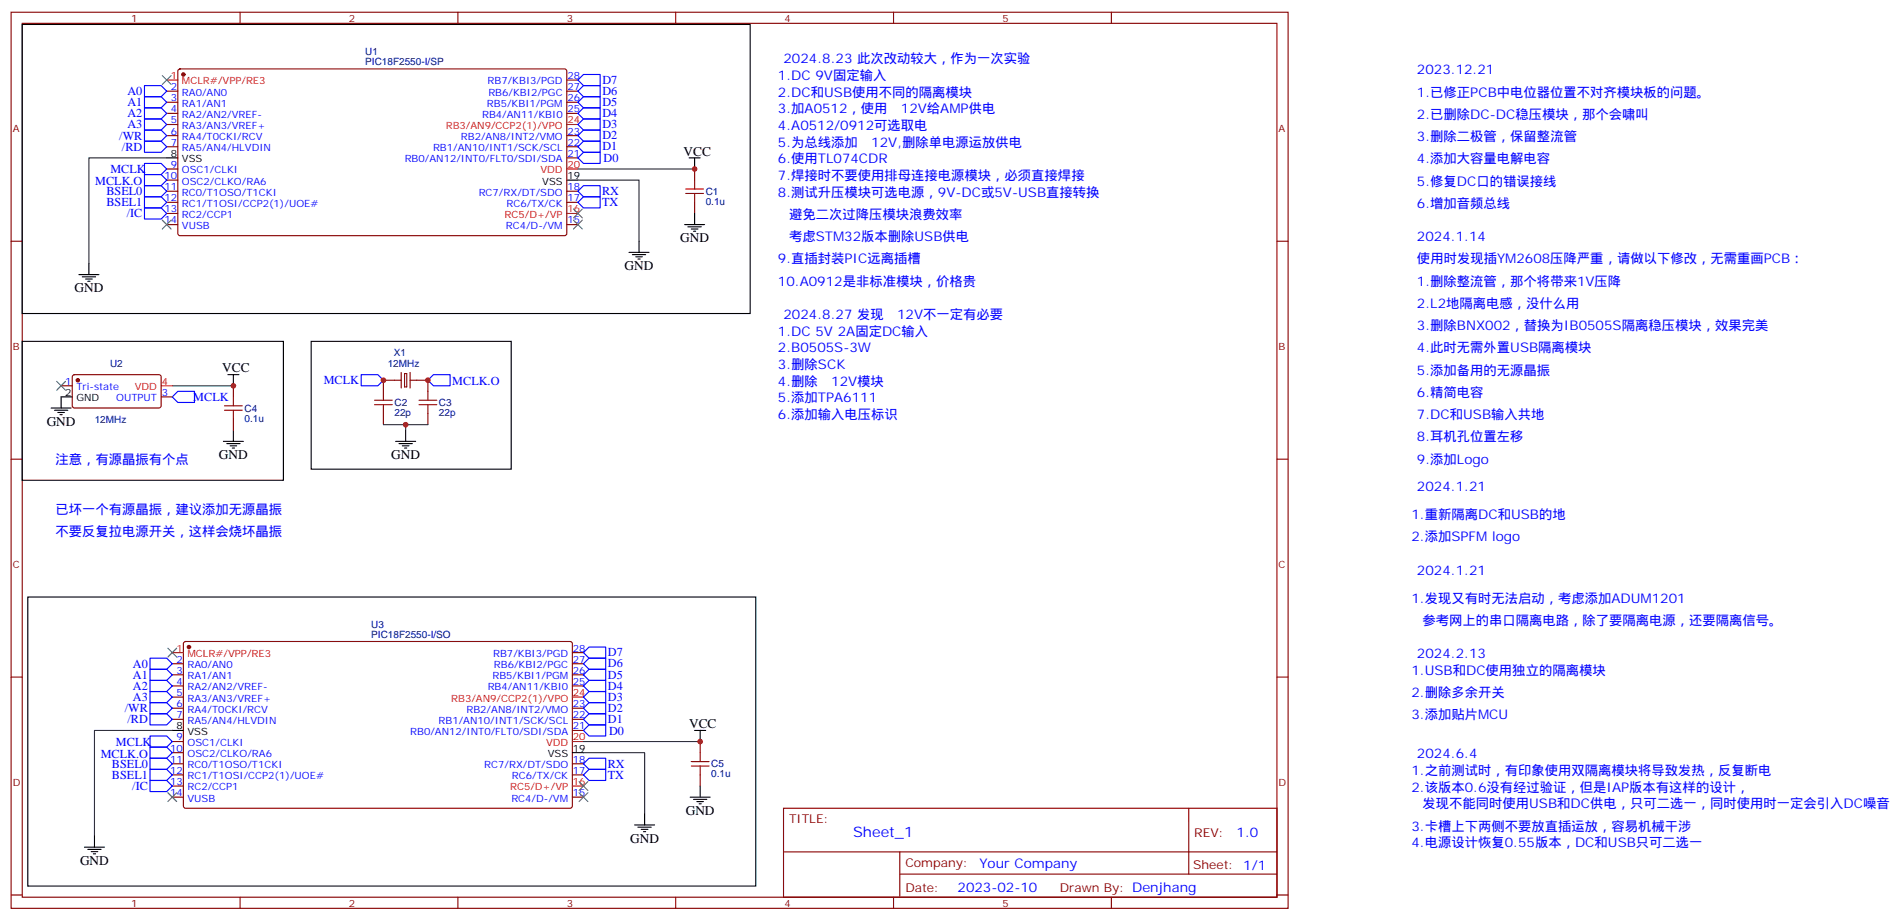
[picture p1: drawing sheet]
<svg xmlns="http://www.w3.org/2000/svg" width="603mm" height="292mm" viewBox="0 0 603 292" stroke-linecap="round" stroke-linejoin="round" font-family="sans-serif">
<defs><g id="words">
<text font-size="4.6" fill="#00f" x="270.8" y="265.5">Sheet_1</text>
<g font-size="4.2" fill="#00f">
<text x="248.7" y="20.1">2024.8.23 此次改动较大，作为一次实验</text>
<text x="449.8" y="23.6">2023.12.21</text>
<text x="246.9" y="25.4">1.DC 9V固定输入</text>
<text x="246.9" y="36">3.加A0512，使用넀12V给AMP供电</text>
<text x="246.9" y="30.7">2.DC和USB使用不同的隔离模块</text>
<text x="449.8" y="30.7">1.已修正PCB中电位器位置不对齐模块板的问题。</text>
<text x="246.9" y="41.3">4.A0512/0912可选取电</text>
<text x="449.8" y="37.7">2.已删除DC-DC稳压模块，那个会啸叫</text>
<text x="246.9" y="46.6">5.为总线添加넀12V,删除单电源运放供电</text>
<text x="449.8" y="44.8">3.删除二极管，保留整流管</text>
<text x="246.9" y="51.9">6.使用TL074CDR</text>
<text x="449.8" y="51.9">4.添加大容量电解电容</text>
<text x="246.9" y="57.2">7.焊接时不要使用排母连接电源模块，必须直接焊接</text>
<text x="449.8" y="58.9">5.修复DC口的错误接线</text>
<text x="246.9" y="62.4">8.测试升压模块可选电源，9V-DC或5V-USB直接转换</text>
<text x="449.8" y="66">6.增加音频总线</text>
<text x="250.5" y="69.5">避免二次过降压模块浪费效率</text>
<text x="250.5" y="76.6">考虑STM32版本删除USB供电</text>
<text x="449.8" y="76.6">2024.1.14</text>
<text x="246.9" y="83.6">9.直插封装PIC远离插槽</text>
<text x="449.8" y="83.6">使用时发现插YM2608压降严重，请做以下修改，无需重画PCB：</text>
<text x="246.9" y="90.7">10.A0912是非标准模块，价格贵</text>
<text x="449.8" y="90.7">1.删除整流管，那个将带来1V压降</text>
<text x="248.7" y="101.2">2024.8.27 发现넀12V不一定有必要</text>
<text x="449.8" y="97.7">2.L2地隔离电感，没什么用</text>
<text x="246.9" y="106.5">1.DC 5V 2A固定DC输入</text>
<text x="449.8" y="104.8">3.删除BNX002，替换为IB0505S隔离稳压模块，效果完美</text>
<text x="246.9" y="111.8">2.B0505S-3W</text>
<text x="449.8" y="111.8">4.此时无需外置USB隔离模块</text>
<text x="246.9" y="117.1">3.删除SCK</text>
<text x="449.8" y="118.9">5.添加备用的无源晶振</text>
<text x="246.9" y="122.4">4.删除넀12V模块</text>
<text x="449.8" y="125.9">6.精简电容</text>
<text x="246.9" y="127.7">5.添加TPA6111</text>
<text x="246.9" y="133">6.添加输入电压标识</text>
<text x="449.8" y="133">7.DC和USB输入共地</text>
<text x="449.8" y="140.1">8.耳机孔位置左移</text>
<text x="17.6" y="147.1">注意，有源晶振有个点</text>
<text x="449.8" y="147.1">9.添加Logo</text>
<text x="449.8" y="155.9">2024.1.21</text>
<text x="17.6" y="163">已坏一个有源晶振，建议添加无源晶振</text>
<text x="448" y="164.7">1.重新隔离DC和USB的地</text>
<text x="17.6" y="170">不要反复拉电源开关，这样会烧坏晶振</text>
<text x="448" y="171.8">2.添加SPFM logo</text>
<text x="449.8" y="182.4">2024.1.21</text>
<text x="448" y="191.2">1.发现又有时无法启动，考虑添加ADUM1201</text>
<text x="451.6" y="198.3">参考网上的串口隔离电路，除了要隔离电源，还要隔离信号。</text>
<text x="449.8" y="208.8">2024.2.13</text>
<text x="448" y="214.1">1.USB和DC使用独立的隔离模块</text>
<text x="448" y="221.2">2.删除多余开关</text>
<text x="448" y="228.2">3.添加贴片MCU</text>
<text x="448" y="245.9">1.之前测试时，有印象使用双隔离模块将导致发热，反复断电</text>
<text x="449.8" y="240.6">2024.6.4</text>
<text x="448" y="251.2">2.该版本0.6没有经过验证，但是IAP版本有这样的设计，</text>
<text x="451.6" y="256.5">发现不能同时使用USB和DC供电，只可二选一，同时使用时一定会引入DC噪音</text>
<text x="448" y="263.5">3.卡槽上下两侧不要放直插运放，容易机械干涉</text>
<text x="392.5" y="265.7">1.0</text>
<text x="448" y="268.8">4.电源设计恢复0.55版本，DC和USB只可二选一</text>
<text x="310.9" y="275.3">Your Company</text>
<text x="304" y="283.1">2023-02-10</text>
</g>
<g font-size="4.2">
<text x="217" y="49.4">VCC</text>
<text x="215.9" y="76.9">GND</text>
<text x="198.3" y="85.7">GND</text>
<text x="23.6" y="92.8">GND</text>
<text x="70.6" y="118.2">VCC</text>
<text x="14.8" y="135.1">GND</text>
<text x="69.5" y="145.7">GND</text>
<text x="124.2" y="145.7">GND</text>
<text x="218.7" y="231.1">VCC</text>
<text x="217.7" y="258.6">GND</text>
<text x="200" y="267.4">GND</text>
<text x="25.4" y="274.5">GND</text>
</g>
<g font-size="3.9" fill="#00f">
<text x="191.2" y="26.6">D7</text>
<text x="40.4" y="30.2">A0</text>
<text x="40.4" y="33.6">A1</text>
<text x="191.2" y="33.6">D5</text>
<text x="191.2" y="30.1">D6</text>
<text x="40.4" y="37.1">A2</text>
<text x="40.4" y="40.7">A3</text>
<text x="191.2" y="40.7">D3</text>
<text x="191.2" y="37.1">D4</text>
<text x="37.9" y="44.3">/WR</text>
<text x="38.7" y="47.8">/RD</text>
<text x="191.2" y="47.7">D1</text>
<text x="191.2" y="44.2">D2</text>
<text x="191.6" y="51.4">D0</text>
<text x="30.2" y="58.7">MCLK.O</text>
<text x="35.1" y="54.9">MCLK</text>
<text x="33.8" y="61.9">BSEL0</text>
<text x="33.8" y="65.5">BSEL1</text>
<text x="191.1" y="65.5">TX</text>
<text x="191.1" y="61.9">RX</text>
<text x="40.2" y="69">/IC</text>
<text x="102.8" y="121.9">MCLK</text>
<text x="143.6" y="122.2">MCLK.O</text>
<text x="61.4" y="127.2">MCLK</text>
<text x="193" y="208.2">D7</text>
<text x="42.2" y="215.3">A1</text>
<text x="42.2" y="211.9">A0</text>
<text x="193" y="211.8">D6</text>
<text x="193" y="215.3">D5</text>
<text x="42.2" y="218.8">A2</text>
<text x="193" y="218.8">D4</text>
<text x="39.6" y="226">/WR</text>
<text x="42.2" y="222.4">A3</text>
<text x="193" y="222.4">D3</text>
<text x="193" y="225.9">D2</text>
<text x="40.5" y="229.5">/RD</text>
<text x="193" y="229.4">D1</text>
<text x="193.4" y="233.1">D0</text>
<text x="36.8" y="236.6">MCLK</text>
<text x="32" y="240.4">MCLK.O</text>
<text x="35.5" y="243.6">BSEL0</text>
<text x="192.9" y="243.6">RX</text>
<text x="35.5" y="247.1">BSEL1</text>
<text x="42" y="250.7">/IC</text>
<text x="192.9" y="247.1">TX</text>
</g>
<g font-size="3.9" fill="#800">
<text x="250.5" y="261.1">TITLE:</text>
<text x="379.1" y="265.7">REV:</text>
<text x="287.4" y="275.3">Company:</text>
<text x="378.7" y="275.9">Sheet: 1/1</text>
<text x="287.4" y="282.9">Date:</text>
<text x="336.4" y="283">Drawn By: Denjhang</text>
</g>
<g font-size="3.2" fill="#800">
<text x="41.6" y="6.9">1</text>
<text x="110.8" y="6.9">2</text>
<text x="179.9" y="6.9">3</text>
<text x="249.1" y="6.9">4</text>
<text x="318.2" y="6.9">5</text>
<text x="4.1" y="42">A</text>
<text x="405.9" y="42">A</text>
<text x="4.1" y="111.1">B</text>
<text x="405.9" y="111.1">B</text>
<text x="4.1" y="180.3">C</text>
<text x="405.9" y="180.3">C</text>
<text x="4.1" y="249.4">D</text>
<text x="405.9" y="249.4">D</text>
<text x="41.6" y="287.7">1</text>
<text x="110.8" y="287.7">2</text>
<text x="179.9" y="287.7">3</text>
<text x="249.1" y="287.7">4</text>
<text x="318.2" y="287.7">5</text>
</g>
<g font-size="3.2" fill="#000080">
<text x="116" y="17.4">U1</text>
<text x="116" y="20.7">PIC18F2550-I/SP</text>
<text x="224" y="65">0.1u</text>
<text x="224" y="61.8">C1</text>
<text x="125" y="113">X1</text>
<text x="34.9" y="116.5">U2</text>
<text x="123.1" y="116.5">12MHz</text>
<text x="77.6" y="130.6">C4</text>
<text x="125.2" y="128.9">C2</text>
<text x="139.3" y="128.9">C3</text>
<text x="30.1" y="134.1">12MHz</text>
<text x="77.6" y="133.8">0.1u</text>
<text x="125.2" y="132">22p</text>
<text x="139.3" y="132">22p</text>
<text x="117.8" y="202.4">PIC18F2550-I/SO</text>
<text x="117.8" y="199.2">U3</text>
<text x="225.8" y="243.5">C5</text>
<text x="225.8" y="246.7">0.1u</text>
</g>
<g font-size="3.2" fill="#00f">
<text x="54.3" y="28.6">2</text>
<text x="154.8" y="26.8">RB7/KBI3/PGD</text>
<text x="180.1" y="25">28</text>
<text x="180.1" y="28.6">27</text>
<text x="54.3" y="35.6">4</text>
<text x="54.3" y="32.1">3</text>
<text x="57.7" y="33.9">RA1/AN1</text>
<text x="57.7" y="30.3">RA0/AN0</text>
<text x="154.6" y="33.9">RB5/KBI1/PGM</text>
<text x="155" y="30.3">RB6/KBI2/PGC</text>
<text x="180.1" y="32.1">26</text>
<text x="180.1" y="35.6">25</text>
<text x="54.3" y="39.2">5</text>
<text x="57.7" y="40.9">RA3/AN3/VREF+</text>
<text x="57.7" y="37.4">RA2/AN2/VREF-</text>
<text x="153" y="37.4">RB4/AN11/KBI0</text>
<text x="54.3" y="46.2">7</text>
<text x="54.3" y="42.7">6</text>
<text x="57.7" y="48">RA5/AN4/HLVDIN</text>
<text x="57.7" y="44.4">RA4/T0CKI/RCV</text>
<text x="137.5" y="48">RB1/AN10/INT1/SCK/SCL</text>
<text x="146.3" y="44.4">RB2/AN8/INT2/VMO</text>
<text x="180.1" y="42.7">23</text>
<text x="180.1" y="46.2">22</text>
<text x="54.3" y="53.3">9</text>
<text x="128.5" y="51.5">RB0/AN12/INT0/FLT0/SDI/SDA</text>
<text x="180.1" y="49.7">21</text>
<text x="52.2" y="56.8">10</text>
<text x="57.7" y="58.6">OSC2/CLKO/RA6</text>
<text x="57.7" y="55">OSC1/CLKI</text>
<text x="52.2" y="63.9">12</text>
<text x="52.2" y="60.3">11</text>
<text x="57.7" y="65.6">RC1/T1OSI/CCP2(1)/UOE#</text>
<text x="57.7" y="62.1">RC0/T1OSO/T1CKI</text>
<text x="152" y="62.1">RC7/RX/DT/SDO</text>
<text x="160.7" y="65.6">RC6/TX/CK</text>
<text x="180.1" y="60.3">18</text>
<text x="180.1" y="63.9">17</text>
<text x="52.2" y="70.9">14</text>
<text x="52.2" y="67.4">13</text>
<text x="57.7" y="69.1">RC2/CCP1</text>
<text x="180.1" y="70.9">15</text>
<text x="57.7" y="72.7">VUSB</text>
<text x="160.6" y="72.7">RC4/D-/VM</text>
<text x="20.7" y="122.1">1</text>
<text x="24.2" y="123.8">Tri-state</text>
<text x="51.3" y="125.6">3</text>
<text x="36.9" y="127.4">OUTPUT</text>
<text x="156.6" y="208.5">RB7/KBI3/PGD</text>
<text x="181.9" y="206.7">28</text>
<text x="56" y="210.3">2</text>
<text x="56" y="213.8">3</text>
<text x="59.5" y="212">RA0/AN0</text>
<text x="59.5" y="215.5">RA1/AN1</text>
<text x="156.3" y="215.5">RB5/KBI1/PGM</text>
<text x="156.8" y="212">RB6/KBI2/PGC</text>
<text x="181.9" y="213.8">26</text>
<text x="181.9" y="210.3">27</text>
<text x="56" y="217.3">4</text>
<text x="56" y="220.8">5</text>
<text x="59.5" y="219.1">RA2/AN2/VREF-</text>
<text x="154.8" y="219.1">RB4/AN11/KBI0</text>
<text x="181.9" y="217.3">25</text>
<text x="56" y="224.4">6</text>
<text x="56" y="227.9">7</text>
<text x="59.5" y="222.6">RA3/AN3/VREF+</text>
<text x="59.5" y="226.1">RA4/T0CKI/RCV</text>
<text x="148.1" y="226.1">RB2/AN8/INT2/VMO</text>
<text x="181.9" y="227.9">22</text>
<text x="181.9" y="224.4">23</text>
<text x="59.5" y="229.7">RA5/AN4/HLVDIN</text>
<text x="130.2" y="233.2">RB0/AN12/INT0/FLT0/SDI/SDA</text>
<text x="139.2" y="229.7">RB1/AN10/INT1/SCK/SCL</text>
<text x="181.9" y="231.4">21</text>
<text x="54" y="238.5">10</text>
<text x="56" y="234.9">9</text>
<text x="59.5" y="236.7">OSC1/CLKI</text>
<text x="54" y="242">11</text>
<text x="54" y="245.5">12</text>
<text x="59.5" y="240.2">OSC2/CLKO/RA6</text>
<text x="59.5" y="243.8">RC0/T1OSO/T1CKI</text>
<text x="153.7" y="243.8">RC7/RX/DT/SDO</text>
<text x="181.9" y="245.5">17</text>
<text x="181.9" y="242">18</text>
<text x="54" y="249.1">13</text>
<text x="59.5" y="247.3">RC1/T1OSI/CCP2(1)/UOE#</text>
<text x="59.5" y="250.8">RC2/CCP1</text>
<text x="162.5" y="247.3">RC6/TX/CK</text>
<text x="54" y="252.6">14</text>
<text x="59.5" y="254.4">VUSB</text>
<text x="162.3" y="254.4">RC4/D-/VM</text>
<text x="181.9" y="252.6">15</text>
</g>
<g font-size="3.2" fill="#f00">
<text x="54.3" y="25">1</text>
<text x="57.7" y="26.8">MCLR#/VPP/RE3</text>
<text x="141.5" y="40.9">RB3/AN9/CCP2(1)/VPO</text>
<text x="180.1" y="39.2">24</text>
<text x="180.1" y="53.3">20</text>
<text x="171.6" y="55">VDD</text>
<text x="160.2" y="69.1">RC5/D+/VP</text>
<text x="180.1" y="67.4">16</text>
<text x="42.8" y="123.8">VDD</text>
<text x="51.3" y="122.1">4</text>
<text x="56" y="206.7">1</text>
<text x="59.5" y="208.5">MCLR#/VPP/RE3</text>
<text x="181.9" y="220.8">24</text>
<text x="143.2" y="222.6">RB3/AN9/CCP2(1)/VPO</text>
<text x="173.3" y="236.7">VDD</text>
<text x="181.9" y="234.9">20</text>
<text x="161.9" y="250.8">RC5/D+/VP</text>
<text x="181.9" y="249.1">16</text>
</g>
<g font-size="3.2">
<text x="54.3" y="49.7">8</text>
<text x="57.7" y="51.5">VSS</text>
<text x="172.1" y="58.6">VSS</text>
<text x="180.1" y="56.8">19</text>
<text x="20.7" y="125.6">2</text>
<text x="24.2" y="127.4">GND</text>
<text x="56" y="231.4">8</text>
<text x="59.5" y="233.2">VSS</text>
<text x="181.9" y="238.5">19</text>
<text x="173.9" y="240.2">VSS</text>
</g>
</g></defs>
<g fill="none" stroke="#870000" stroke-width=".35">
<path d="M3.5 3.9h405.4v284.3h-405.4zM7.1 7.4h398.2v277.3h-398.2zM76.2 3.9v3.5M145.3 3.9v3.5M214.5 3.9v3.5M283.6 3.9v3.5M352.8 3.9v3.5M52.9 28.9h3.5M52.9 32.5h3.5M52.9 36h3.5M52.9 39.5h3.5M56.7 22.1l.4-.2h122.4l.4 .7v51.8l-.7 .4-122.3-.1-.5-.6v-51.5z"/>
<path d="M179.9 25.4h3.5M179.9 28.9h3.5M179.9 32.5h3.5M179.9 36h3.5M52.9 43h3.5M52.9 46.6h3.5M52.9 57.2h3.5M52.9 53.6h3.5M179.9 43h3.5M179.9 46.6h3.5M179.9 50.1h3.5M220.5 53.6v3.6"/>
<path d="M3.5 76.6h3.6M52.9 60.7h3.5M52.9 64.2h3.5M52.9 71.3h3.5M52.9 67.7h3.5M179.9 60.7h3.5M179.9 64.2h3.5M179.9 71.3h3.5M220.5 64.2v3.5M405.3 76.6h3.6M23.2 119.1l.4-.2h27.1l.5 .7-.1 9.4-.7 .5-27-.1-.5-.6v-9.2zM127.4 118.2v4.9"/>
<path d="M128.4 118.5h.7v4.3h-.7zM130.2 118.2v4.9M19.4 122.4h3.5M51.2 125.9h3.5M74.1 122.4v3.5M74.1 133v3.5M121.7 131.2v3.6M127.4 120.6h-5.7v3.6M130.2 120.6h5.6v3.6M135.8 131.2v3.6M3.5 145.7h3.6M405.3 145.7h3.6"/>
<path d="M3.5 214.8h3.6M54.7 210.6h3.5M54.7 214.1h3.5M54.7 217.7h3.5M58.4 203.8l.5-.2h122.3l.5 .7-.1 51.7-.6 .5-122.4-.1-.4-.6v-51.5zM181.7 210.6h3.5M181.7 214.1h3.5M181.7 217.7h3.5M181.7 207.1h3.5M405.3 214.8h3.6M54.7 221.2h3.5M54.7 224.7h3.5"/>
<path d="M54.7 228.2h3.5M54.7 235.3h3.5M54.7 238.8h3.5M181.7 224.7h3.5M181.7 228.2h3.5M181.7 231.8h3.5M222.2 235.3v3.5M54.7 242.4h3.5M54.7 245.9h3.5M54.7 249.4h3.5M54.7 252.9h3.5M181.7 242.4h3.5"/>
<path d="M181.7 245.9h3.5M181.7 252.9h3.5M222.2 245.9v3.5M248.7 256.5h156.6v28.2h-156.6zM377.3 256.5v20.9M248.7 270.3h156.5M285.6 277.4h119.6M285.6 270.3v14.1M3.5 284h3.6M76.2 284.7v3.5M145.3 284.7v3.5M214.5 284.7v3.5"/>
<path d="M283.6 284.7v3.5M352.8 284.7v3.5M405.3 284h3.6"/>
</g>
<path d="M52.9 25.4h3.5M179.9 39.5h3.5M179.9 53.6h3.5M179.9 67.7h3.5M51.2 122.4h3.5M54.7 207.1h3.5M181.7 235.3h3.5M181.7 221.2h3.5M181.7 249.4h3.5" fill="none" stroke="#f00" stroke-width=".35"/>
<g fill="none" stroke="#000" stroke-width=".35">
<path d="M7.1 7.8h231v91.7h-231zM52.9 50.1h3.5M179.9 57.2h3.5M218.7 50.1h3.5M220.5 50.1v3.5M202.8 76.6v3.5M217.3 71.3h6.4M218.4 72h4.2M219.4 72.7h2.1M220.1 73.4h.7M220.5 67.7v3.6M25 87.1h6.4"/>
<path d="M26.1 87.8h4.2M27.2 88.5h2.1M27.9 89.3h.7M28.2 83.6v3.5M199.7 80.1h6.3M200.7 80.8h4.3M201.8 81.5h2.1M202.5 82.2h.7M7.1 108.3h82.9v44.1h-82.9zM72.3 118.9h3.5M74.1 118.9v3.5M98.8 108.3h63.5v40.6h-63.5z"/>
<path d="M16.2 129.5h6.4M17.3 130.2h4.2M18.3 130.9h2.2M19 131.6h.8M22.9 125.9h-3.5v3.6M74.1 136.5v3.6M128.8 136.5v3.6M70.9 140.1h6.4M72 140.8h4.2M73 141.5h2.1M73.7 142.2h.7M125.6 140.1h6.3"/>
<path d="M126.6 140.8h4.3M127.7 141.5h2.1M128.4 142.2h.7M8.8 189.4h231.1v91.8h-231.1zM54.7 231.8h3.5M181.7 238.8h3.5M220.5 231.8h3.5M222.2 231.8v3.5M204.6 258.2v3.6M219.1 252.9h6.3M220.1 253.6h4.3M221.2 254.4h2.1"/>
<path d="M221.9 255.1h.7M222.2 249.4v3.5M26.8 268.8h6.4M27.9 269.5h4.2M28.9 270.2h2.1M29.6 270.9h.7M30 265.3v3.5M201.4 261.8h6.4M202.5 262.5h4.2M203.6 263.2h2.1M204.3 263.9h.7"/>
</g>
<g fill="#870000" stroke="#870000" stroke-width=".35">
<circle cx="58.2" cy="23.6" r=".53"/>
<circle cx="24.7" cy="120.7" r=".53"/>
<circle cx="60" cy="205.3" r=".53"/>
</g>
<g fill="none" stroke="#3c3" stroke-width=".35">
<path d="M51.5 24l2.8 2.8M54.3 24l-2.8 2.8M51.5 69.8l2.8 2.9M54.3 69.8l-2.8 2.9M182 69.8l2.9 2.9M182 66.3l2.9 2.8M184.9 69.8l-2.9 2.9M184.9 66.3l-2.9 2.8M18 121l2.8 2.8M20.8 121l-2.8 2.8M53.3 205.7l2.8 2.8M56.1 205.7l-2.8 2.8"/>
<path d="M53.3 251.5l2.8 2.9M56.1 251.5l-2.8 2.9M183.8 248l2.8 2.8M183.8 251.5l2.8 2.9M186.6 248l-2.8 2.8M186.6 251.5l-2.8 2.9"/>
</g>
<g fill="none" stroke="#00f" stroke-width=".35">
<path d="M45.9 27.2h5.3l1.7 1.7-1.7 1.8h-5.3zM45.9 30.7h5.3l1.7 1.8-1.7 1.7h-5.3zM45.9 34.2h5.3l1.7 1.8-1.7 1.7h-5.3zM45.9 37.7h5.3l1.7 1.8-1.7 1.8h-5.3zM183.4 28.9l1.8-1.7h5.3v3.5h-5.3zM183.4 25.4l1.8-1.8h5.3v3.6h-5.3zM185.2 37.7h5.3v3.6h-5.3l-1.8-1.8zM185.2 34.2h5.3v3.5h-5.3l-1.8-1.7zM185.2 30.7h5.3v3.5h-5.3l-1.8-1.7zM45.9 41.3h5.3l1.7 1.7-1.7 1.8h-5.3zM45.9 44.8h5.3l1.7 1.8-1.7 1.7h-5.3zM45.9 58.9h5.3l1.7 1.8-1.7 1.7h-5.3z"/>
<path d="M45.9 51.9h5.3l1.7 1.7-1.7 1.8h-5.3zM45.9 55.4h5.3l1.7 1.8-1.7 1.7h-5.3zM185.2 48.3h5.3v3.6h-5.3l-1.8-1.8zM185.2 44.8h5.3v3.5h-5.3l-1.8-1.7zM185.2 41.3h5.3v3.5h-5.3l-1.8-1.8zM45.9 62.4h5.3l1.7 1.8-1.7 1.8h-5.3zM45.9 66h5.3l1.7 1.7-1.7 1.8h-5.3zM183.4 64.2l1.8-1.8h5.3v3.6h-5.3zM183.4 60.7l1.8-1.8h5.3v3.5h-5.3zM114.7 118.9h5.2l1.8 1.7-1.8 1.8h-5.2zM54.7 125.9l1.7-1.7h5.3v3.5h-5.3zM135.8 120.6l1.8-1.7h5.3v3.5h-5.3z"/>
<path d="M47.6 219.4h5.3l1.8 1.8-1.8 1.8h-5.3zM47.6 215.9h5.3l1.8 1.8-1.8 1.7h-5.3zM47.6 212.4h5.3l1.8 1.7-1.8 1.8h-5.3zM47.6 208.8h5.3l1.8 1.8-1.8 1.8h-5.3zM185.2 207.1l1.8-1.8h5.3v3.5h-5.3zM187 208.8h5.3v3.6h-5.3l-1.8-1.8zM187 212.4h5.3v3.5h-5.3l-1.8-1.8zM187 215.9h5.3v3.5h-5.3l-1.8-1.7zM187 219.4h5.3v3.6h-5.3l-1.8-1.8zM47.6 237.1h5.3l1.8 1.7-1.8 1.8h-5.3zM47.6 233.5h5.3l1.8 1.8-1.8 1.8h-5.3zM47.6 226.5h5.3l1.8 1.7-1.8 1.8h-5.3z"/>
<path d="M47.6 223h5.3l1.8 1.7-1.8 1.8h-5.3zM187 223h5.3v3.5h-5.3l-1.8-1.8zM187 226.5h5.3v3.5h-5.3l-1.8-1.8zM187 230h5.3v3.5h-5.3l-1.8-1.7zM47.6 247.6h5.3l1.8 1.8-1.8 1.8h-5.3zM47.6 244.1h5.3l1.8 1.8-1.8 1.7h-5.3zM47.6 240.6h5.3l1.8 1.8-1.8 1.7h-5.3zM185.2 242.4l1.8-1.8h5.3v3.5h-5.3zM185.2 245.9l1.8-1.8h5.3v3.5h-5.3z"/>
</g>
<path d="M52.9 50.1h-24.7v33.5M183.4 57.2h19.4v19.4M183.4 53.6h37.1M54.7 122.4h19.4M121.7 134.8h7.1v1.7M128.8 134.8h7M54.7 231.8h-24.7v33.5M185.2 238.8h19.4v19.4M185.2 235.3h37" fill="none" stroke="#008700" stroke-width=".35"/>
<g fill="none" stroke="#a10000" stroke-width=".35">
<path d="M217.7 60h5.6M220.5 57.2v2.8M217.7 61.4h5.6M220.5 61.4v2.8M71.3 128.8h5.6M71.3 130.2h5.6M74.1 125.9v2.9M74.1 130.2v2.8M118.9 128.4h5.6M118.9 127h5.6M121.7 124.2v2.8M121.7 128.4v2.8"/>
<path d="M133 128.4h5.6M133 127h5.6M135.8 124.2v2.8M135.8 128.4v2.8M222.2 238.8v2.9M219.4 241.7h5.7M219.4 243.1h5.7M222.2 243.1v2.8"/>
</g>
<g fill="#c00">
<circle cx="220.5" cy="53.6" r=".88"/>
<circle cx="74.1" cy="122.4" r=".88"/>
<circle cx="128.8" cy="134.8" r=".88"/>
<circle cx="121.7" cy="120.6" r=".88"/>
<circle cx="135.8" cy="120.6" r=".88"/>
<circle cx="222.3" cy="235.3" r=".88"/>
</g>
<use href="#words"/>
</svg>
